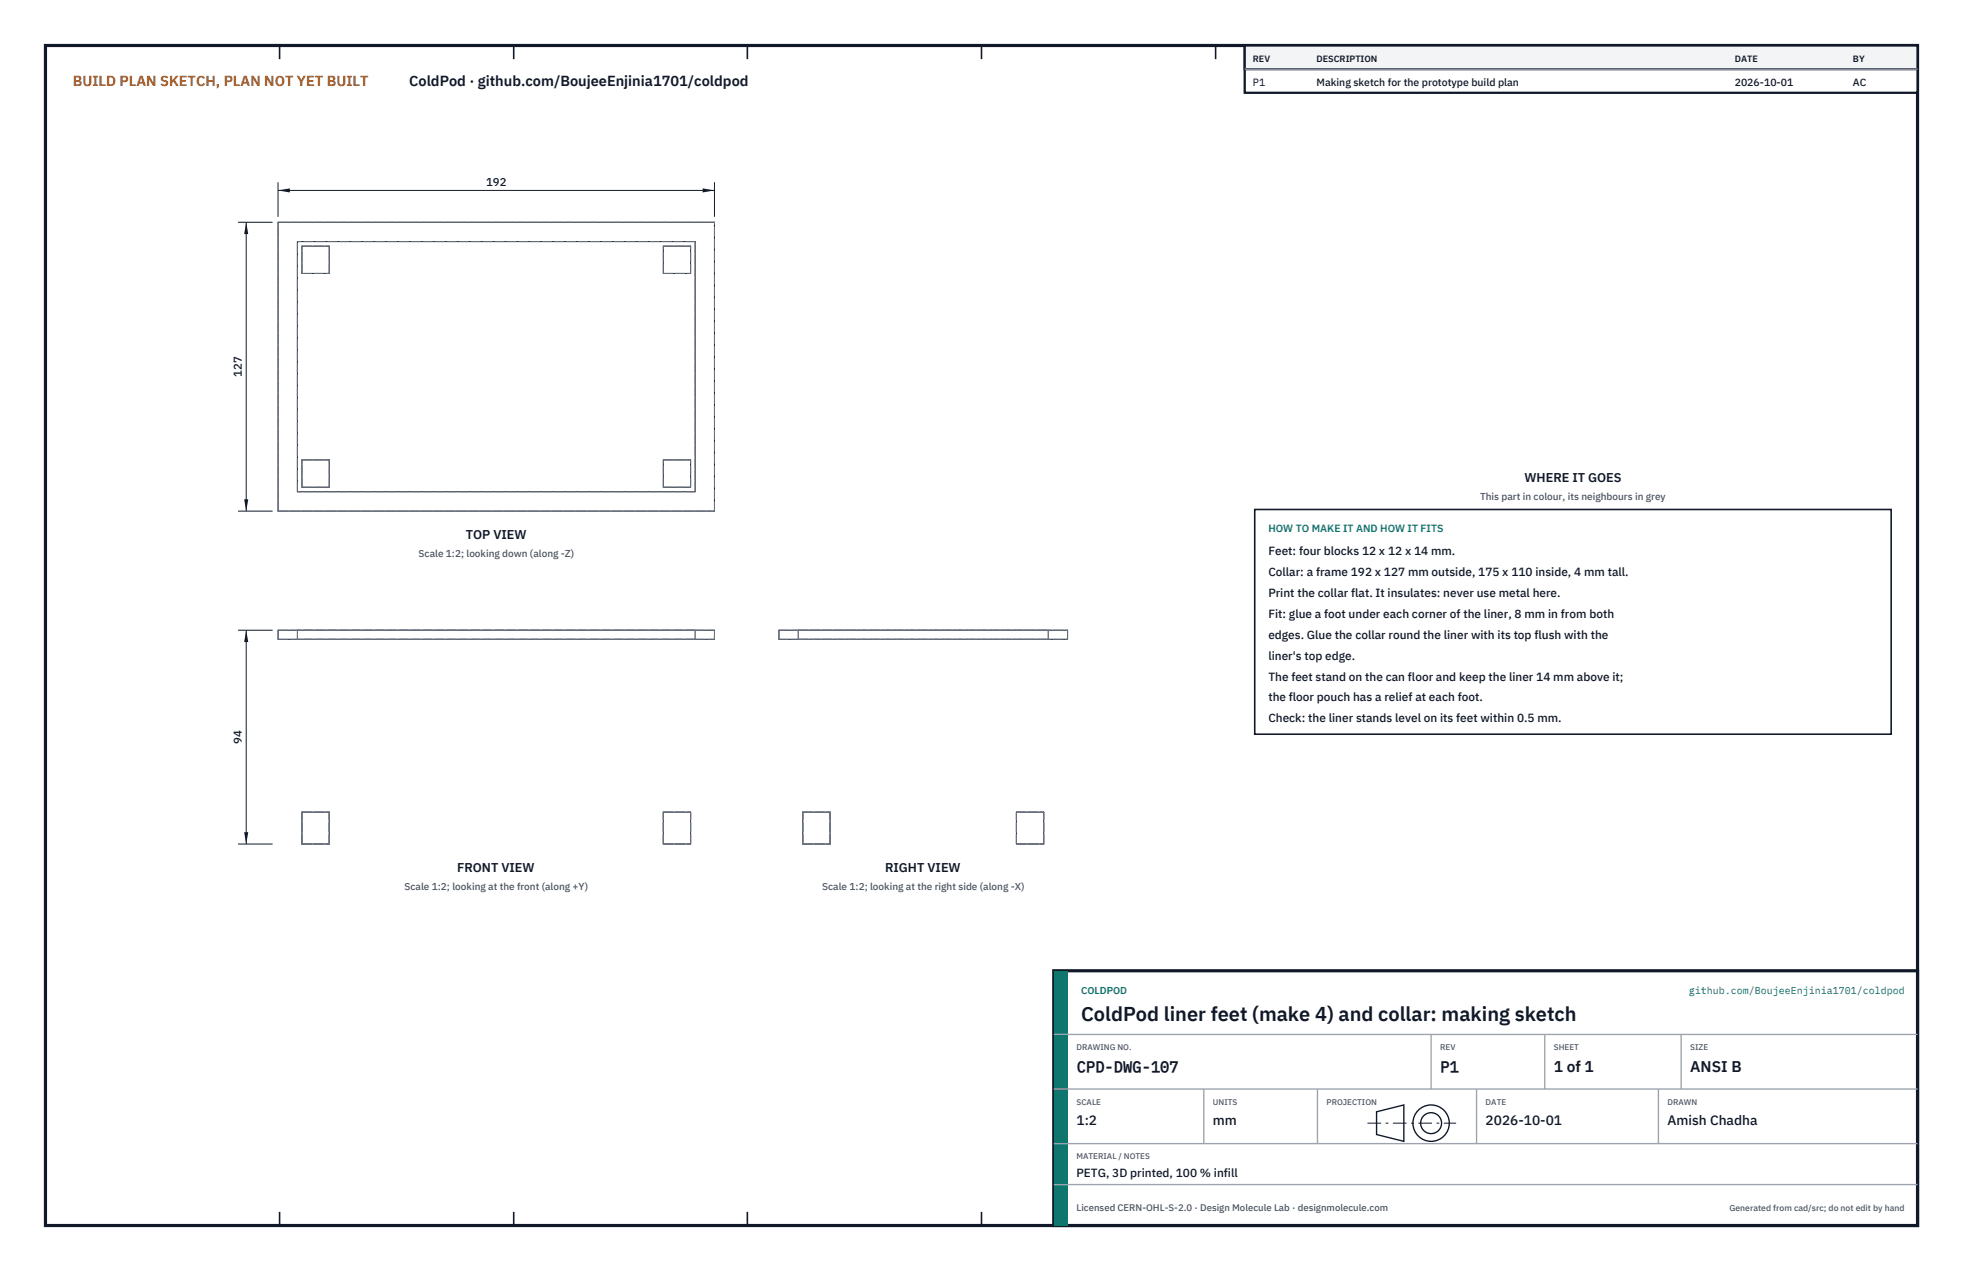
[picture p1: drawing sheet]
<svg xmlns="http://www.w3.org/2000/svg" width="432mm" height="279mm" viewBox="0 0 432 279" stroke-linecap="round" stroke-linejoin="round" font-family="sans-serif">
<defs><g id="words">
<text font-size="4.4" fill="#111827" x="237.8" y="224.4">ColdPod liner feet (make 4) and collar: making sketch</text>
<g font-size="3.4" fill="#111827">
<text x="236.8" y="235.6">CPD-DWG-107</text>
<text x="316.8" y="235.6">P1</text>
<text x="341.8" y="235.6">1 of 1</text>
<text x="371.8" y="235.6">ANSI B</text>
</g>
<text font-size="3.2" fill="#b45309" x="16" y="19">BUILD PLAN SKETCH, PLAN NOT YET BUILT</text>
<text font-size="3.2" fill="#111827" x="90" y="19">ColdPod · github.com/BoujeeEnjinia1701/coldpod</text>
<g font-size="3" fill="#111827">
<text x="236.8" y="247.2">1:2</text>
<text x="266.8" y="247.2">mm</text>
<text x="326.8" y="247.2">2026-10-01</text>
<text x="366.8" y="247.2">Amish Chadha</text>
</g>
<g font-size="2.8" fill="#111827">
<text x="335.3" y="106">WHERE IT GOES</text>
<text x="102.5" y="118.5">TOP VIEW</text>
<text x="100.5" y="191.6">FRONT VIEW</text>
<text x="194.7" y="191.6">RIGHT VIEW</text>
</g>
<g font-size="2.6" fill="#111827">
<text x="279" y="122">Feet: four blocks 12 x 12 x 14 mm.</text>
<text x="279" y="126.6">Collar: a frame 192 x 127 mm outside, 175 x 110 inside, 4 mm tall.</text>
<text x="279" y="131.2">Print the collar flat. It insulates: never use metal here.</text>
<text x="279" y="135.8">Fit: glue a foot under each corner of the liner, 8 mm in from both</text>
<text x="279" y="140.4">edges. Glue the collar round the liner with its top flush with the</text>
<text x="279" y="145">liner's top edge.</text>
<text x="279" y="149.6">The feet stand on the can floor and keep the liner 14 mm above it;</text>
<text x="279" y="154.2">the floor pouch has a relief at each foot.</text>
<text x="279" y="158.8">Check: the liner stands level on its feet within 0.5 mm.</text>
<text x="236.8" y="258.8">PETG, 3D printed, 100 % infill</text>
</g>
<g font-size="2.5" fill="#111827">
<text x="106.9" y="40.9">192</text>
<text x="53.2" y="82.8" transform="rotate(-90 53.2 82.8)">127</text>
<text x="53.2" y="163.6" transform="rotate(-90 53.2 163.6)">94</text>
</g>
<g font-size="2.3" fill="#111827">
<text x="275.6" y="18.8">P1</text>
<text x="289.6" y="18.8">Making sketch for the prototype build plan</text>
<text x="381.6" y="18.8">2026-10-01</text>
<text x="407.6" y="18.8">AC</text>
</g>
<text font-size="2.3" fill="#0f766e" x="279" y="117">HOW TO MAKE IT AND HOW IT FITS</text>
<g font-size="2.2" fill="#4b5563">
<text x="325.6" y="110">This part in colour, its neighbours in grey</text>
<text x="92.1" y="122.4">Scale 1:2; looking down (along -Z)</text>
<text x="89" y="195.6">Scale 1:2; looking at the front (along +Y)</text>
<text x="180.9" y="195.6">Scale 1:2; looking at the right side (along -X)</text>
</g>
<g font-size="2.2" fill="#0f766e">
<text x="237.8" y="218.4">COLDPOD</text>
<text x="371.5" y="218.4">github.com/BoujeeEnjinia1701/coldpod</text>
</g>
<text font-size="2.1" fill="#4b5563" x="236.8" y="266.2">Licensed CERN-OHL-S-2.0 · Design Molecule Lab · designmolecule.com</text>
<g font-size="2" fill="#111827">
<text x="275.6" y="13.6">REV</text>
<text x="289.6" y="13.6">DESCRIPTION</text>
<text x="381.6" y="13.6">DATE</text>
<text x="407.6" y="13.6">BY</text>
</g>
<text font-size="1.9" fill="#4b5563" x="380.4" y="266.2">Generated from cad/src; do not edit by hand</text>
<g font-size="1.8" fill="#4b5563">
<text x="236.8" y="230.8">DRAWING NO.</text>
<text x="316.8" y="230.8">REV</text>
<text x="341.8" y="230.8">SHEET</text>
<text x="371.8" y="230.8">SIZE</text>
<text x="236.8" y="242.8">SCALE</text>
<text x="266.8" y="242.8">UNITS</text>
<text x="291.8" y="242.8">PROJECTION</text>
<text x="326.8" y="242.8">DATE</text>
<text x="366.8" y="242.8">DRAWN</text>
<text x="236.8" y="254.8">MATERIAL / NOTES</text>
</g>
</g></defs>
<path d="M10 10h411.8v259.4h-411.8z" fill="none" stroke="#111827" stroke-width=".7" stroke-linecap="butt"/>
<g fill="none" stroke="#111827" stroke-width=".35">
<path d="M61.5 10v3M113 10v3M164.4 10v3M215.9 10v3M267.4 10v3M318.9 10v3M370.3 10v3M61.5 266.4v3M113 266.4v3M164.4 266.4v3M215.9 266.4v3M267.4 266.4v3"/>
<path d="M318.9 266.4v3M370.3 266.4v3"/>
</g>
<path d="M61.2 48.9h96v63.5h-96zM65.4 53.1h87.5v55h-87.5zM66.4 54.1h6v6h-6zM145.9 54.1h6v6h-6zM66.4 101.1h6v6h-6zM145.9 101.1h6v6h-6zM61.2 138.5h96v2h-96zM171.3 138.5h63.5v2h-63.5zM66.4 178.5h6v7h-6zM145.9 178.5h6v7h-6zM176.6 178.5h6v7h-6zM223.6 178.5h6v7h-6z" fill="none" stroke="#111727" stroke-width=".22"/>
<g fill="none" stroke="#6a7180" stroke-width=".22" stroke-dasharray="2.1 .5">
<path d="M61.2 48.9h96M66.4 54.1h6M145.9 54.1h6M152.9 53.1h-87.5M66.4 60.1v-6M66.4 60.1h6M72.4 60.1v-6M145.9 60.1v-6M145.9 60.1h6M151.9 60.1v-6M61.2 112.4v-63.5M61.2 112.4h96"/>
<path d="M65.4 108.1v-55M66.4 107.1v-6M66.4 107.1h6M66.4 101.1h6M72.4 107.1v-6M145.9 107.1v-6M145.9 107.1h6M145.9 101.1h6M151.9 107.1v-6M152.9 108.1h-87.5M152.9 108.1v-55M157.2 112.4v-63.5"/>
<path d="M61.2 138.5h96M152.9 138.5h-87.5M171.3 138.5h63.5M175.6 138.5h55M61.2 140.5v-2M61.2 140.5h96M65.4 140.5v-2M152.9 140.5h-87.5M152.9 140.5v-2M157.2 140.5v-2M171.3 140.5v-2M171.3 140.5h63.5"/>
<path d="M175.6 140.5h55M175.6 140.5v-2M230.6 140.5v-2M234.8 140.5v-2M66.4 178.5h6M145.9 178.5h6M176.6 178.5h6M223.6 178.5h6M66.4 185.5v-7M66.4 185.5h6M72.4 185.5v-7M145.9 185.5v-7"/>
<path d="M145.9 185.5h6M151.9 185.5v-7M176.6 185.5v-7M176.6 185.5h6M182.6 185.5v-7M223.6 185.5v-7M223.6 185.5h6M229.6 185.5v-7"/>
</g>
<path d="M61.2 40.1v7.6M61.2 41.9h96M157.2 40.1v7.6" fill="none" stroke="#111827" stroke-width=".22"/>
<path d="M61.2 41.9l2.6-.5v.9zM154.6 41.4v.9l2.6-.4z" fill="#111827"/>
<path d="M52.4 48.9h7.6M54.2 48.9v63.5M52.4 112.4h7.6" fill="none" stroke="#111827" stroke-width=".22"/>
<path d="M54.2 48.9l-.5 2.6h.9zM53.7 109.8h.9l-.4 2.6z" fill="#111827"/>
<path d="M52.4 138.5h7.6M54.2 138.5v47M52.4 185.5h7.6" fill="none" stroke="#111827" stroke-width=".22"/>
<path d="M54.2 138.5l-.5 2.6h.9zM53.7 182.9h.9l-.4 2.6z" fill="#111827"/>
<path d="M276 112h140v49.4h-140z" fill="#fff" stroke="#111827" stroke-width=".35"/>
<path d="M273.8 10h148v10.4h-148z" fill="#fff" stroke="#111827" stroke-width=".5"/>
<path d="M273.8 10h148v5.2h-148z" fill="#f3f4f6" stroke="#111827" stroke-width=".5"/>
<path d="M273.8 15.2h148" fill="none" stroke="#9ca3af" stroke-width=".3"/>
<path d="M231.8 213.4h190v56h-190z" fill="#fff" stroke="#111827" stroke-width=".7" stroke-linecap="butt"/>
<path d="M231.8 213.4h3v56h-3z" fill="#0f766e"/>
<path d="M231.8 227.4h190M231.8 239.4h190M264.8 239.4v12M289.8 239.4v12M314.8 227.4v12M324.8 239.4v12M339.8 227.4v12M364.8 239.4v12M369.8 227.4v12M231.8 251.4h190M231.8 260.4h190" fill="none" stroke="#9ca3af" stroke-width=".3"/>
<g fill="none" stroke="#111827" stroke-width=".3">
<path d="M302.8 244.4l6-1.5v8l-6-1.5z"/>
<circle cx="314.8" cy="246.9" r="4"/>
<circle cx="314.8" cy="246.9" r="2.3"/>
</g>
<path d="M300.8 246.9h19.5" fill="none" stroke="#111827" stroke-width=".22" stroke-dasharray="3 1 .6 1" stroke-linecap="butt"/>
<use href="#words"/>
</svg>
